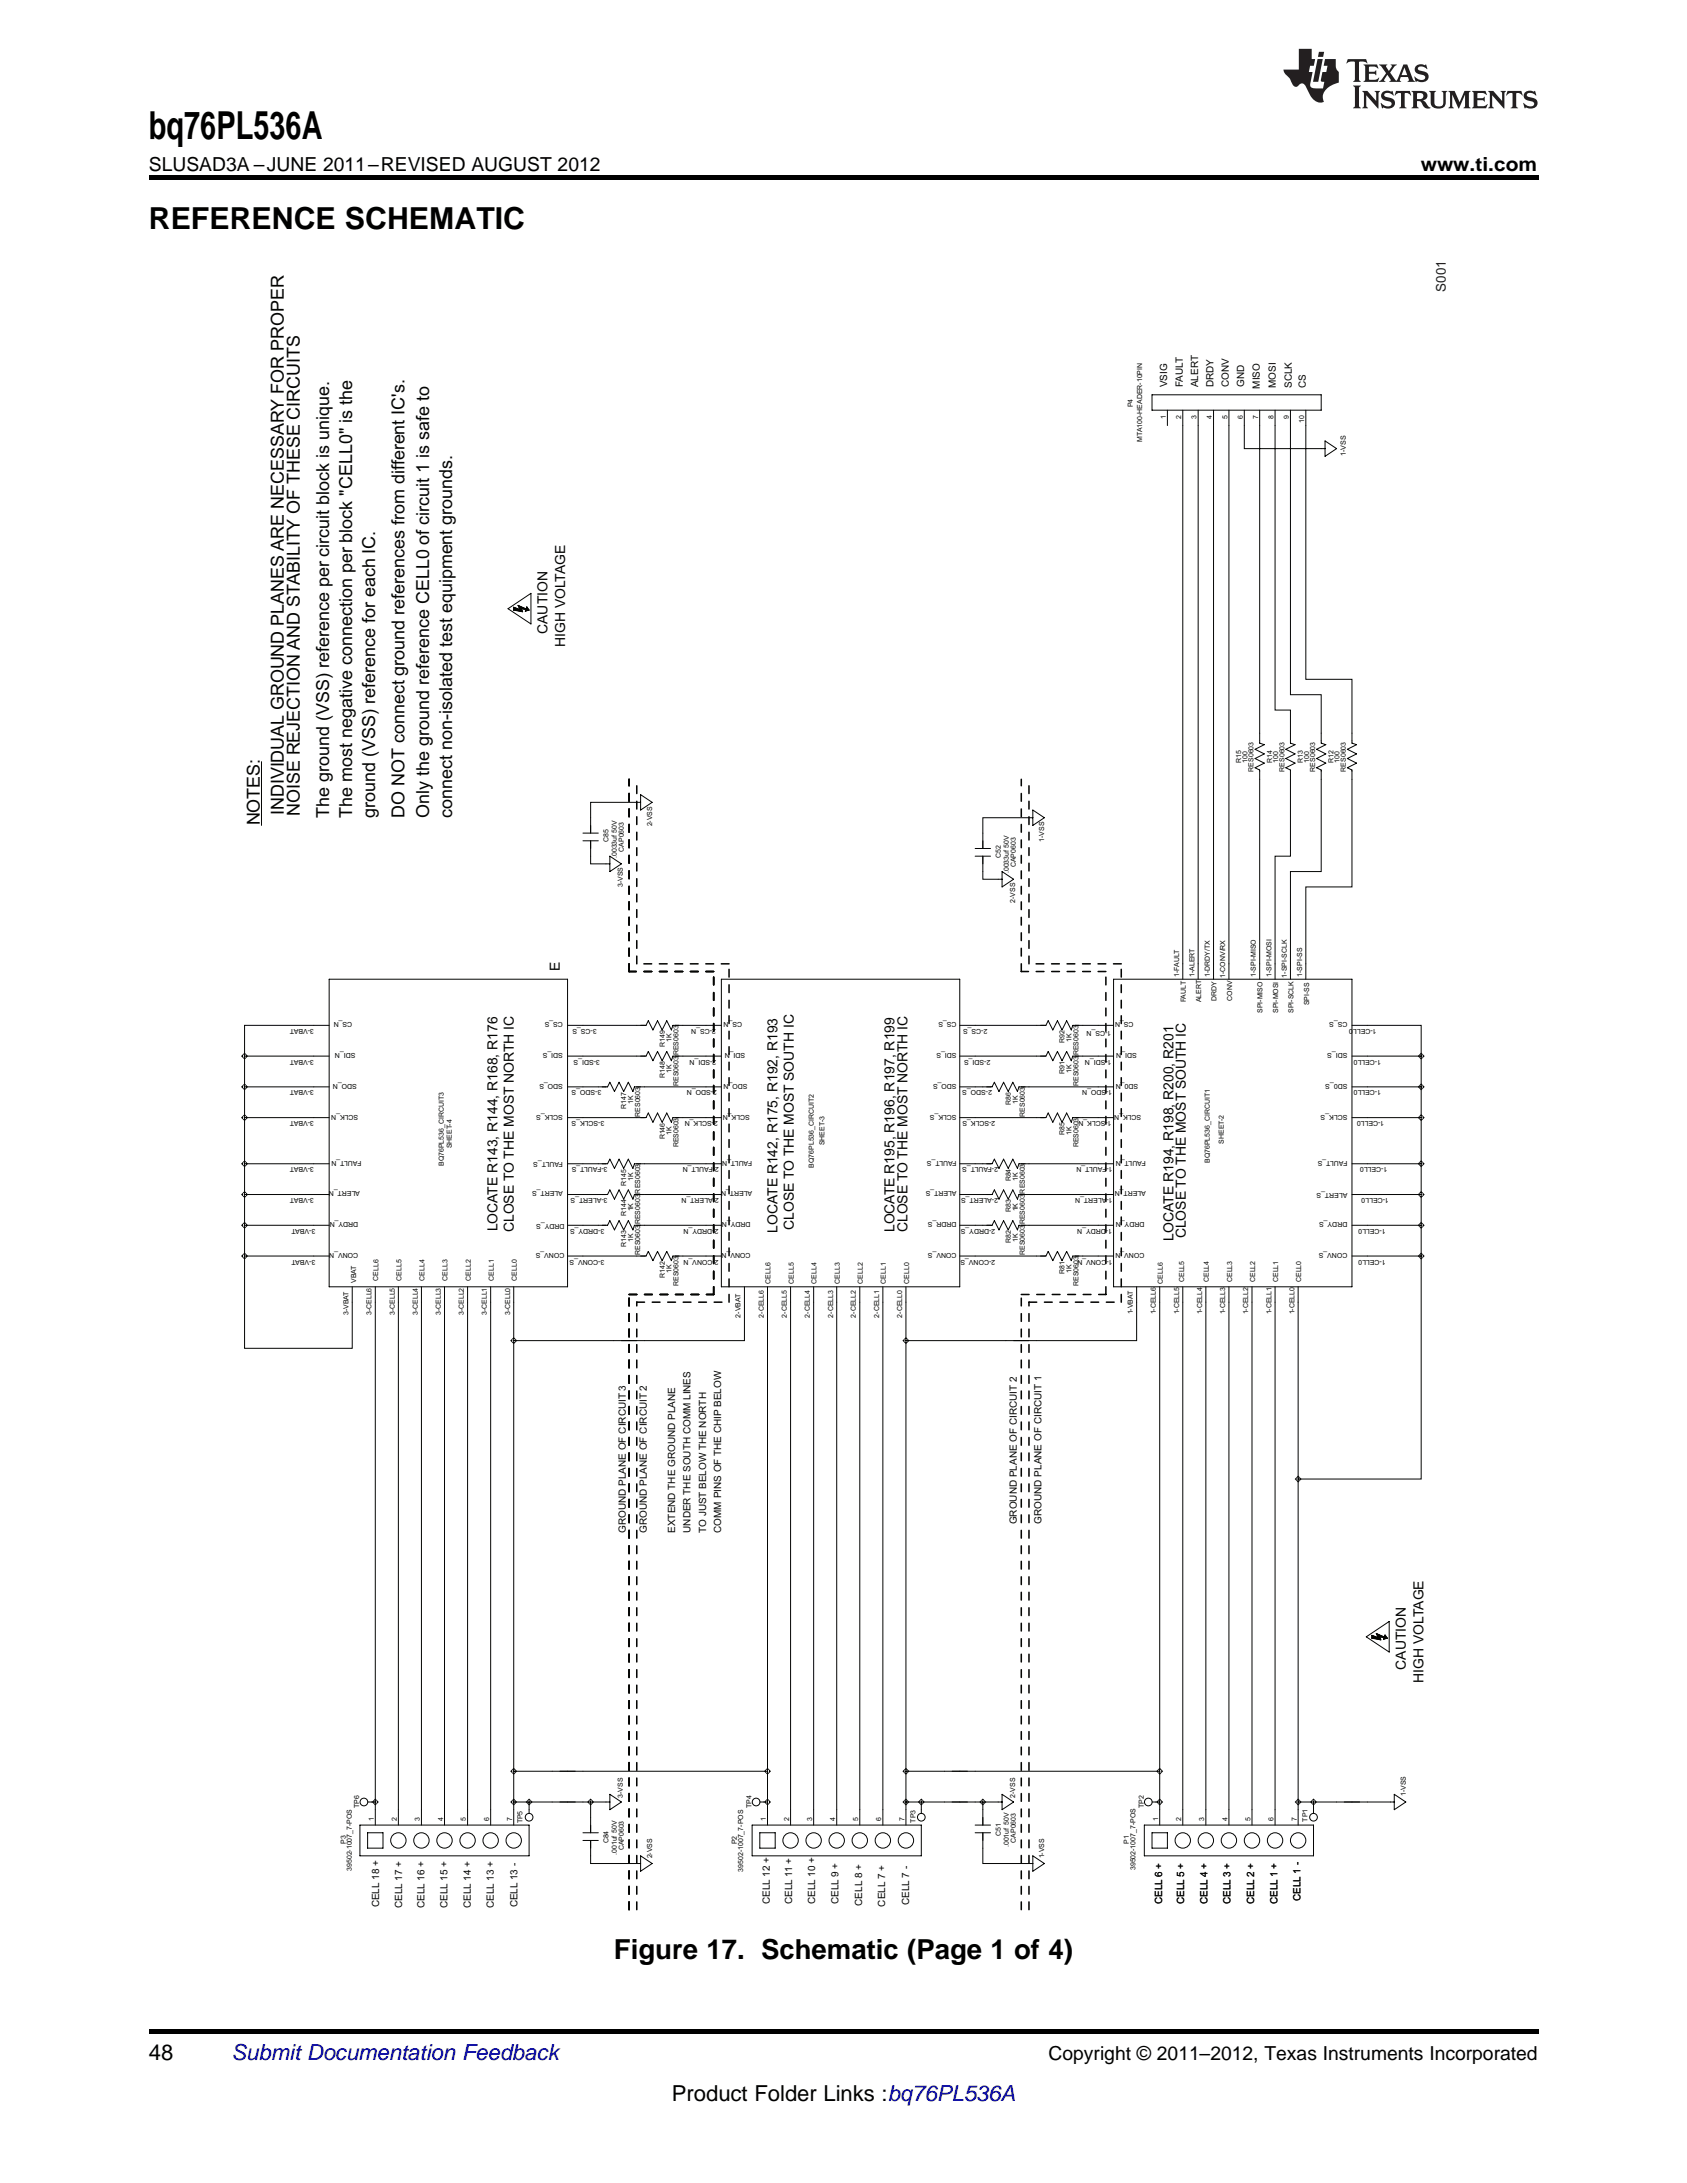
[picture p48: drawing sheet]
<svg xmlns="http://www.w3.org/2000/svg" width="216mm" height="279mm" viewBox="0 0 216 279" stroke-linecap="round" stroke-linejoin="round" font-family="sans-serif">
<defs><g id="words">
<text font-size="4.9" x="19" y="17.8">bq76PL536A</text>
<text font-size="3.9" x="19" y="29.3">REFERENCE SCHEMATIC</text>
<text font-size="3.5" x="78.6" y="250.8">Figure 17. Schematic (Page 1 of 4)</text>
<g font-size="2.8">
<text x="19" y="263.6">48</text>
<text x="86" y="269">Product Folder Links :bq76PL536A</text>
</g>
<text font-size="2.8" fill="#0000c8" x="29.6" y="263.6">Submit Documentation Feedback</text>
<g font-size="2.5">
<text x="19" y="21.9">SLUSAD3A –JUNE 2011–REVISED AUGUST 2012</text>
<text x="181.8" y="21.9">www.ti.com</text>
<text x="134.2" y="263.6">Copyright © 2011–2012, Texas Instruments Incorporated</text>
</g>
<g font-size="2.3" fill="#040503">
<text x="33.3" y="105.7" transform="rotate(-90 33.3 105.7)">NOTES:</text>
<text x="36.3" y="104.4" transform="rotate(-90 36.3 104.4)">INDIVIDUAL GROUND PLANES ARE NECESSARY FOR PROPER</text>
<text x="38.4" y="104.5" transform="rotate(-90 38.4 104.5)">NOISE REJECTION AND STABILITY OF THESE CIRCUITS</text>
<text x="42.1" y="104.7" transform="rotate(-90 42.1 104.7)">The ground (VSS) reference per circuit block is unique.</text>
<text x="45.1" y="104.7" transform="rotate(-90 45.1 104.7)">The most negative connection per block &quot;CELL0&quot; is the</text>
<text x="48" y="104.7" transform="rotate(-90 48 104.7)">ground (VSS) reference for each IC.</text>
<text x="51.8" y="104.7" transform="rotate(-90 51.8 104.7)">DO NOT connect ground references from different IC's.</text>
<text x="54.9" y="104.7" transform="rotate(-90 54.9 104.7)">Only the ground reference CELL0 of circuit 1 is safe to</text>
<text x="57.9" y="104.7" transform="rotate(-90 57.9 104.7)">connect non-isolated test equipment grounds.</text>
</g>
<g font-size="1.8" fill="#040503">
<text x="70.1" y="81.1" transform="rotate(-90 70.1 81.1)">CAUTION</text>
<text x="72.3" y="82.8" transform="rotate(-90 72.3 82.8)">HIGH VOLTAGE</text>
<text x="71.6" y="124.3" transform="rotate(-90 71.6 124.3)">E</text>
<text x="63.7" y="157.6" transform="rotate(-90 63.7 157.6)">LOCATE R143, R144, R168, R176</text>
<text x="65.7" y="157.7" transform="rotate(-90 65.7 157.7)">CLOSE TO THE MOST NORTH IC</text>
<text x="99.5" y="157.8" transform="rotate(-90 99.5 157.8)">LOCATE R142, R175, R192, R193</text>
<text x="101.6" y="157.4" transform="rotate(-90 101.6 157.4)">CLOSE TO THE MOST SOUTH IC</text>
<text x="114.5" y="157.7" transform="rotate(-90 114.5 157.7)">LOCATE R195, R196, R197, R199</text>
<text x="116.1" y="157.7" transform="rotate(-90 116.1 157.7)">CLOSE TO THE MOST NORTH IC</text>
<text x="150.2" y="158.8" transform="rotate(-90 150.2 158.8)">LOCATE R194, R198, R200, R201</text>
<text x="151.8" y="158.5" transform="rotate(-90 151.8 158.5)">CLOSE TO THE MOST SOUTH IC</text>
<text x="179.9" y="213.7" transform="rotate(-90 179.9 213.7)">CAUTION</text>
<text x="182.2" y="215.4" transform="rotate(-90 182.2 215.4)">HIGH VOLTAGE</text>
</g>
<text font-size="1.7" fill="#231f20" x="185.1" y="37.4" transform="rotate(-90 185.1 37.4)">S001</text>
<g font-size="1.3" fill="#040503">
<text x="149.4" y="49.6" transform="rotate(-90 149.4 49.6)">VSIG</text>
<text x="151.4" y="49.6" transform="rotate(-90 151.4 49.6)">FAULT</text>
<text x="153.3" y="49.6" transform="rotate(-90 153.3 49.6)">ALERT</text>
<text x="155.3" y="49.6" transform="rotate(-90 155.3 49.6)">DRDY</text>
<text x="157.3" y="49.6" transform="rotate(-90 157.3 49.6)">CONV</text>
<text x="159.2" y="49.6" transform="rotate(-90 159.2 49.6)">GND</text>
<text x="161.2" y="49.7" transform="rotate(-90 161.2 49.7)">MISO</text>
<text x="163.3" y="49.7" transform="rotate(-90 163.3 49.7)">MOSI</text>
<text x="165.3" y="49.7" transform="rotate(-90 165.3 49.7)">SCLK</text>
<text x="167.1" y="49.7" transform="rotate(-90 167.1 49.7)">CS</text>
<text x="80.1" y="196.2" transform="rotate(-90 80.1 196.2)">GROUND PLANE OF CIRCUIT 3</text>
<text x="82.8" y="196.2" transform="rotate(-90 82.8 196.2)">GROUND PLANE OF CIRCUIT 2</text>
<text x="86.4" y="196.2" transform="rotate(-90 86.4 196.2)">EXTEND THE GROUND PLANE</text>
<text x="88.4" y="196.2" transform="rotate(-90 88.4 196.2)">UNDER THE SOUTH COMM LINES</text>
<text x="90.4" y="196.2" transform="rotate(-90 90.4 196.2)">TO JUST BELOW THE NORTH</text>
<text x="92.3" y="196.2" transform="rotate(-90 92.3 196.2)">COMM PINS OF THE CHIP BELOW</text>
<text x="130.1" y="195.1" transform="rotate(-90 130.1 195.1)">GROUND PLANE OF CIRCUIT 2</text>
<text x="133.3" y="195" transform="rotate(-90 133.3 195)">GROUND PLANE OF CIRCUIT 1</text>
<text x="48.5" y="244.1" transform="rotate(-90 48.5 244.1)">CELL 18 +</text>
<text x="51.5" y="244.2" transform="rotate(-90 51.5 244.2)">CELL 17 +</text>
<text x="54.3" y="244.2" transform="rotate(-90 54.3 244.2)">CELL 16 +</text>
<text x="57.3" y="244.2" transform="rotate(-90 57.3 244.2)">CELL 15 +</text>
<text x="60.2" y="244.2" transform="rotate(-90 60.2 244.2)">CELL 14 +</text>
<text x="63.2" y="244.2" transform="rotate(-90 63.2 244.2)">CELL 13 +</text>
<text x="66.2" y="244.1" transform="rotate(-90 66.2 244.1)">CELL 13 -</text>
<text x="98.5" y="243.7" transform="rotate(-90 98.5 243.7)">CELL 12 +</text>
<text x="101.4" y="243.7" transform="rotate(-90 101.4 243.7)">CELL 11 +</text>
<text x="104.3" y="243.7" transform="rotate(-90 104.3 243.7)">CELL 10 +</text>
<text x="107.3" y="243.7" transform="rotate(-90 107.3 243.7)">CELL 9 +</text>
<text x="110.3" y="243.9" transform="rotate(-90 110.3 243.9)">CELL 8 +</text>
<text x="113.3" y="244" transform="rotate(-90 113.3 244)">CELL 7 +</text>
<text x="116.3" y="243.8" transform="rotate(-90 116.3 243.8)">CELL 7 -</text>
<text x="148.7" y="243.7" transform="rotate(-90 148.7 243.7)">CELL 6 +</text>
<text x="151.6" y="243.7" transform="rotate(-90 151.6 243.7)">CELL 5 +</text>
<text x="154.5" y="243.7" transform="rotate(-90 154.5 243.7)">CELL 4 +</text>
<text x="157.5" y="243.7" transform="rotate(-90 157.5 243.7)">CELL 3 +</text>
<text x="160.5" y="243.7" transform="rotate(-90 160.5 243.7)">CELL 2 +</text>
<text x="163.5" y="243.7" transform="rotate(-90 163.5 243.7)">CELL 1 +</text>
<text x="166.4" y="243.3" transform="rotate(-90 166.4 243.3)">CELL 1 -</text>
</g>
<g font-size=".9" fill="#040503">
<text x="145" y="52.1" transform="rotate(-90 145 52.1)">P4</text>
<text x="149.2" y="53.6" transform="rotate(-90 149.2 53.6)">1</text>
<text x="151.2" y="53.6" transform="rotate(-90 151.2 53.6)">2</text>
<text x="153.1" y="53.6" transform="rotate(-90 153.1 53.6)">3</text>
<text x="155.1" y="53.6" transform="rotate(-90 155.1 53.6)">4</text>
<text x="157.1" y="53.6" transform="rotate(-90 157.1 53.6)">5</text>
<text x="159.1" y="53.6" transform="rotate(-90 159.1 53.6)">6</text>
<text x="161" y="53.6" transform="rotate(-90 161 53.6)">7</text>
<text x="163" y="53.6" transform="rotate(-90 163 53.6)">8</text>
<text x="165" y="53.6" transform="rotate(-90 165 53.6)">9</text>
<text x="146.2" y="56.5" transform="rotate(-90 146.2 56.5)">MTA100-HEADER-10PIN</text>
<text x="166.9" y="54.1" transform="rotate(-90 166.9 54.1)">10</text>
<text x="172.3" y="58.4" transform="rotate(-90 172.3 58.4)">1-VSS</text>
<text x="158.8" y="97.7" transform="rotate(-90 158.8 97.7)">R15</text>
<text x="159.6" y="97.7" transform="rotate(-90 159.6 97.7)">100</text>
<text x="160.4" y="98.8" transform="rotate(-90 160.4 98.8)">RES0603</text>
<text x="162.8" y="97.7" transform="rotate(-90 162.8 97.7)">R14</text>
<text x="163.6" y="97.7" transform="rotate(-90 163.6 97.7)">100</text>
<text x="164.4" y="98.8" transform="rotate(-90 164.4 98.8)">RES0603</text>
<text x="166.7" y="97.7" transform="rotate(-90 166.7 97.7)">R13</text>
<text x="167.5" y="97.7" transform="rotate(-90 167.5 97.7)">100</text>
<text x="168.3" y="98.8" transform="rotate(-90 168.3 98.8)">RES0603</text>
<text x="170.7" y="97.7" transform="rotate(-90 170.7 97.7)">R12</text>
<text x="171.4" y="97.7" transform="rotate(-90 171.4 97.7)">100</text>
<text x="172.3" y="98.8" transform="rotate(-90 172.3 98.8)">RES0603</text>
<text x="77.9" y="107.8" transform="rotate(-90 77.9 107.8)">C85</text>
<text x="83.4" y="105.8" transform="rotate(-90 83.4 105.8)">2-VSS</text>
<text x="133.6" y="107.8" transform="rotate(-90 133.6 107.8)">1-VSS</text>
<text x="78.9" y="109.8" transform="rotate(-90 78.9 109.8)">.0033uf 50V</text>
<text x="79.7" y="113.6" transform="rotate(-90 79.7 113.6)">3-VSS</text>
<text x="79.8" y="109" transform="rotate(-90 79.8 109)">CAP0603</text>
<text x="128.1" y="109.8" transform="rotate(-90 128.1 109.8)">C52</text>
<text x="129.1" y="111.8" transform="rotate(-90 129.1 111.8)">.0033uf 50V</text>
<text x="130" y="111" transform="rotate(-90 130 111)">CAP0603</text>
<text x="129.9" y="115.5" transform="rotate(-90 129.9 115.5)">2-VSS</text>
<text x="150.9" y="125.1" transform="rotate(-90 150.9 125.1)">1-FAULT</text>
<text x="152.9" y="125.1" transform="rotate(-90 152.9 125.1)">1-ALERT</text>
<text x="154.8" y="125.1" transform="rotate(-90 154.8 125.1)">1-DRDY/TX</text>
<text x="156.8" y="125.1" transform="rotate(-90 156.8 125.1)">1-CONV/RX</text>
<text x="160.7" y="125" transform="rotate(-90 160.7 125)">1-SPI-MISO</text>
<text x="162.7" y="125" transform="rotate(-90 162.7 125)">1-SPI-MOSI</text>
<text x="164.7" y="125.1" transform="rotate(-90 164.7 125.1)">1-SPI-SCLK</text>
<text x="166.6" y="125" transform="rotate(-90 166.6 125)">1-SPI-SS</text>
<text x="40.2" y="131.7" transform="rotate(-180 40.2 131.7)">3-VBAT</text>
<text x="45.1" y="130.8" transform="rotate(-180 45.1 130.8)">CS_N</text>
<text x="72" y="130.8" transform="rotate(-180 72 130.8)">CS_S</text>
<text x="76.4" y="131.7" transform="rotate(-180 76.4 131.7)">3-CS_S</text>
<text x="91.6" y="131.7" transform="rotate(-180 91.6 131.7)">2-CS_N</text>
<text x="95" y="130.8" transform="rotate(-180 95 130.8)">CS_N</text>
<text x="122.4" y="130.8" transform="rotate(-180 122.4 130.8)">CS_S</text>
<text x="126.4" y="131.7" transform="rotate(-180 126.4 131.7)">2-CS_S</text>
<text x="142.2" y="131.9" transform="rotate(-180 142.2 131.9)">1-CS_N</text>
<text x="145.1" y="130.8" transform="rotate(-180 145.1 130.8)">CS_N</text>
<text x="151.8" y="128.3" transform="rotate(-90 151.8 128.3)">FAULT</text>
<text x="153.7" y="128.3" transform="rotate(-90 153.7 128.3)">ALERT</text>
<text x="155.7" y="128.1" transform="rotate(-90 155.7 128.1)">DRDY</text>
<text x="157.7" y="128.1" transform="rotate(-90 157.7 128.1)">CONV</text>
<text x="161.6" y="129.7" transform="rotate(-90 161.6 129.7)">SPI-MISO</text>
<text x="163.6" y="129.7" transform="rotate(-90 163.6 129.7)">SPI-MOSI</text>
<text x="165.5" y="129.7" transform="rotate(-90 165.5 129.7)">SPI-SCLK</text>
<text x="167.5" y="128.7" transform="rotate(-90 167.5 128.7)">SPI-SS</text>
<text x="172.4" y="130.8" transform="rotate(-180 172.4 130.8)">CS_S</text>
<text x="176.2" y="131.7" transform="rotate(-180 176.2 131.7)">1-CELL0</text>
<text x="40.2" y="135.6" transform="rotate(-180 40.2 135.6)">3-VBAT</text>
<text x="45.5" y="134.8" transform="rotate(-180 45.5 134.8)">SDI_N</text>
<text x="72" y="134.8" transform="rotate(-180 72 134.8)">SDI_S</text>
<text x="76.8" y="135.6" transform="rotate(-180 76.8 135.6)">3-SDI_S</text>
<text x="85.1" y="138" transform="rotate(-90 85.1 138)">R148</text>
<text x="85.1" y="134" transform="rotate(-90 85.1 134)">R149</text>
<text x="85.9" y="137.3" transform="rotate(-90 85.9 137.3)">1K</text>
<text x="85.9" y="133.4" transform="rotate(-90 85.9 133.4)">1K</text>
<text x="91.7" y="135.6" transform="rotate(-180 91.7 135.6)">2-SDI_N</text>
<text x="95.4" y="134.8" transform="rotate(-180 95.4 134.8)">SDI_N</text>
<text x="122.4" y="134.8" transform="rotate(-180 122.4 134.8)">SDI_S</text>
<text x="126.8" y="135.6" transform="rotate(-180 126.8 135.6)">2-SDI_S</text>
<text x="136.2" y="137.4" transform="rotate(-90 136.2 137.4)">R91</text>
<text x="136.2" y="133.5" transform="rotate(-90 136.2 133.5)">R92</text>
<text x="137.1" y="137.3" transform="rotate(-90 137.1 137.3)">1K</text>
<text x="137.1" y="133.4" transform="rotate(-90 137.1 133.4)">1K</text>
<text x="142.3" y="135.6" transform="rotate(-180 142.3 135.6)">1-SDI_N</text>
<text x="145.5" y="134.8" transform="rotate(-180 145.5 134.8)">SDI_N</text>
<text x="172.4" y="134.8" transform="rotate(-180 172.4 134.8)">SDI_S</text>
<text x="176.8" y="135.6" transform="rotate(-180 176.8 135.6)">1-CELL0</text>
<text x="40.2" y="143.5" transform="rotate(-180 40.2 143.5)">3-VBAT</text>
<text x="40.2" y="139.6" transform="rotate(-180 40.2 139.6)">3-VBAT</text>
<text x="45.7" y="138.7" transform="rotate(-180 45.7 138.7)">SDO_N</text>
<text x="45.9" y="142.7" transform="rotate(-180 45.9 142.7)">SCLK_N</text>
<text x="72" y="142.7" transform="rotate(-180 72 142.7)">SCLK_S</text>
<text x="72" y="138.7" transform="rotate(-180 72 138.7)">SDO_S</text>
<text x="77" y="139.6" transform="rotate(-180 77 139.6)">3-SDO_S</text>
<text x="77.4" y="143.5" transform="rotate(-180 77.4 143.5)">3-SCLK_S</text>
<text x="80.1" y="141.9" transform="rotate(-90 80.1 141.9)">R147</text>
<text x="81" y="141.3" transform="rotate(-90 81 141.3)">1K</text>
<text x="81.9" y="142.9" transform="rotate(-90 81.9 142.9)">RES0603</text>
<text x="86.8" y="139" transform="rotate(-90 86.8 139)">RES0603RES0603</text>
<text x="91.8" y="139.6" transform="rotate(-180 91.8 139.6)">2-SDO_N</text>
<text x="91.9" y="143.5" transform="rotate(-180 91.9 143.5)">2-SCLK_N</text>
<text x="95.7" y="138.7" transform="rotate(-180 95.7 138.7)">SDO_N</text>
<text x="96" y="142.7" transform="rotate(-180 96 142.7)">SCLK_N</text>
<text x="122.4" y="142.7" transform="rotate(-180 122.4 142.7)">SCLK_S</text>
<text x="122.4" y="138.7" transform="rotate(-180 122.4 138.7)">SDO_S</text>
<text x="127" y="139.6" transform="rotate(-180 127 139.6)">2-SDO_S</text>
<text x="127.4" y="143.5" transform="rotate(-180 127.4 143.5)">2-SCLK_S</text>
<text x="129.3" y="141.4" transform="rotate(-90 129.3 141.4)">R86</text>
<text x="130.2" y="141.3" transform="rotate(-90 130.2 141.3)">1K</text>
<text x="131.1" y="142.9" transform="rotate(-90 131.1 142.9)">RES0603</text>
<text x="138" y="139" transform="rotate(-90 138 139)">RES0603RES0603</text>
<text x="142.3" y="143.5" transform="rotate(-180 142.3 143.5)">1-SCLK_N</text>
<text x="142.4" y="139.6" transform="rotate(-180 142.4 139.6)">1-SDO_N</text>
<text x="145.7" y="138.7" transform="rotate(-180 145.7 138.7)">SD0_N</text>
<text x="146.1" y="142.7" transform="rotate(-180 146.1 142.7)">SCLK_N</text>
<text x="172.4" y="138.7" transform="rotate(-180 172.4 138.7)">SD0_S</text>
<text x="172.4" y="142.7" transform="rotate(-180 172.4 142.7)">SCLK_S</text>
<text x="176.8" y="139.6" transform="rotate(-180 176.8 139.6)">1-CELL0</text>
<text x="177.2" y="143.5" transform="rotate(-180 177.2 143.5)">1-CELL0</text>
<text x="40.2" y="149.4" transform="rotate(-180 40.2 149.4)">3-VBAT</text>
<text x="46.3" y="148.6" transform="rotate(-180 46.3 148.6)">FAULT_N</text>
<text x="56.8" y="149.2" transform="rotate(-90 56.8 149.2)">BQ76PL536_CIRCUIT3</text>
<text x="57.8" y="147" transform="rotate(-90 57.8 147)">SHEET-4</text>
<text x="72" y="148.7" transform="rotate(-180 72 148.7)">FAULT_S</text>
<text x="77.8" y="149.4" transform="rotate(-180 77.8 149.4)">3-FAULT_S</text>
<text x="85.1" y="145.8" transform="rotate(-90 85.1 145.8)">R146</text>
<text x="85.9" y="145.2" transform="rotate(-90 85.9 145.2)">1K</text>
<text x="86.8" y="146.9" transform="rotate(-90 86.8 146.9)">RES0603</text>
<text x="92" y="149.4" transform="rotate(-180 92 149.4)">2-FAULT_N</text>
<text x="96.3" y="148.6" transform="rotate(-180 96.3 148.6)">FAULT_N</text>
<text x="104.1" y="149.5" transform="rotate(-90 104.1 149.5)">BQ76PL536_CIRCUIT2</text>
<text x="105.5" y="146.6" transform="rotate(-90 105.5 146.6)">SHEET-3</text>
<text x="122.4" y="148.6" transform="rotate(-180 122.4 148.6)">FAULT_S</text>
<text x="127.7" y="149.4" transform="rotate(-180 127.7 149.4)">2-FAULT_S</text>
<text x="136.2" y="145.3" transform="rotate(-90 136.2 145.3)">R85</text>
<text x="137.1" y="145.2" transform="rotate(-90 137.1 145.2)">1K</text>
<text x="138" y="146.9" transform="rotate(-90 138 146.9)">RES0603</text>
<text x="142.4" y="149.4" transform="rotate(-180 142.4 149.4)">1-FAULT_N</text>
<text x="146.6" y="148.6" transform="rotate(-180 146.6 148.6)">FAULT_N</text>
<text x="154.8" y="148.9" transform="rotate(-90 154.8 148.9)">BQ76PL536_CIRCUIT1</text>
<text x="156.6" y="146.4" transform="rotate(-90 156.6 146.4)">SHEET-2</text>
<text x="172.4" y="148.6" transform="rotate(-180 172.4 148.6)">FAULT_S</text>
<text x="177.6" y="149.4" transform="rotate(-180 177.6 149.4)">1-CELL0</text>
<text x="40.2" y="153.4" transform="rotate(-180 40.2 153.4)">3-VBAT</text>
<text x="46.1" y="152.5" transform="rotate(-180 46.1 152.5)">ALERT_N</text>
<text x="72" y="152.5" transform="rotate(-180 72 152.5)">ALERT_S</text>
<text x="77.8" y="153.4" transform="rotate(-180 77.8 153.4)">3-ALERT_S</text>
<text x="80.1" y="155.7" transform="rotate(-90 80.1 155.7)">R144</text>
<text x="80.1" y="151.7" transform="rotate(-90 80.1 151.7)">R145</text>
<text x="81" y="155" transform="rotate(-90 81 155)">1K</text>
<text x="81" y="151.1" transform="rotate(-90 81 151.1)">1K</text>
<text x="92" y="153.4" transform="rotate(-180 92 153.4)">2-ALERT_N</text>
<text x="96.3" y="152.5" transform="rotate(-180 96.3 152.5)">ALERT_N</text>
<text x="122.4" y="152.5" transform="rotate(-180 122.4 152.5)">ALERT_S</text>
<text x="127.7" y="153.4" transform="rotate(-180 127.7 153.4)">2-ALERT_S</text>
<text x="129.3" y="155.2" transform="rotate(-90 129.3 155.2)">R83</text>
<text x="129.3" y="151.2" transform="rotate(-90 129.3 151.2)">R84</text>
<text x="130.2" y="155" transform="rotate(-90 130.2 155)">1K</text>
<text x="130.2" y="151.1" transform="rotate(-90 130.2 151.1)">1K</text>
<text x="142.4" y="153.4" transform="rotate(-180 142.4 153.4)">1-ALERT_N</text>
<text x="146.6" y="152.5" transform="rotate(-180 146.6 152.5)">ALERT_N</text>
<text x="172.4" y="152.7" transform="rotate(-180 172.4 152.7)">ALERT_S</text>
<text x="177.7" y="153.4" transform="rotate(-180 177.7 153.4)">1-CELL0</text>
<text x="40.4" y="161.2" transform="rotate(-180 40.4 161.2)">3-VBAT</text>
<text x="40.4" y="157.3" transform="rotate(-180 40.4 157.3)">3-VBAT</text>
<text x="45.9" y="160.4" transform="rotate(-180 45.9 160.4)">CONV_N</text>
<text x="45.9" y="156.4" transform="rotate(-180 45.9 156.4)">DRDY_N</text>
<text x="72.2" y="160.4" transform="rotate(-180 72.2 160.4)">CONV_S</text>
<text x="72.2" y="156.6" transform="rotate(-180 72.2 156.6)">DRDY_S</text>
<text x="77.4" y="161.2" transform="rotate(-180 77.4 161.2)">3-CONV_S</text>
<text x="77.4" y="157.3" transform="rotate(-180 77.4 157.3)">3-DRDY_S</text>
<text x="80.1" y="159.6" transform="rotate(-90 80.1 159.6)">R143</text>
<text x="81" y="159" transform="rotate(-90 81 159)">1K</text>
<text x="81.9" y="160.6" transform="rotate(-90 81.9 160.6)">RES0603RES0603RES0603</text>
<text x="91.9" y="157.3" transform="rotate(-180 91.9 157.3)">2-DRDY_N</text>
<text x="92" y="161.2" transform="rotate(-180 92 161.2)">2-CONV_N</text>
<text x="96" y="160.4" transform="rotate(-180 96 160.4)">CONV_N</text>
<text x="96" y="156.4" transform="rotate(-180 96 156.4)">DRDY_N</text>
<text x="122.4" y="160.4" transform="rotate(-180 122.4 160.4)">CONV_S</text>
<text x="122.4" y="156.4" transform="rotate(-180 122.4 156.4)">DRDR_S</text>
<text x="127.4" y="161.2" transform="rotate(-180 127.4 161.2)">2-CONV_S</text>
<text x="127.4" y="157.3" transform="rotate(-180 127.4 157.3)">2-DRDY_S</text>
<text x="129.3" y="159.1" transform="rotate(-90 129.3 159.1)">R82</text>
<text x="130.2" y="159" transform="rotate(-90 130.2 159)">1K</text>
<text x="131.1" y="160.6" transform="rotate(-90 131.1 160.6)">RES0603RES0603RES0603</text>
<text x="142.3" y="157.3" transform="rotate(-180 142.3 157.3)">1-DRDY_N</text>
<text x="142.4" y="161.2" transform="rotate(-180 142.4 161.2)">1-CONV_N</text>
<text x="146.5" y="160.4" transform="rotate(-180 146.5 160.4)">CONV_N</text>
<text x="146.5" y="156.4" transform="rotate(-180 146.5 156.4)">DRDY_N</text>
<text x="172.4" y="156.4" transform="rotate(-180 172.4 156.4)">DRDY_S</text>
<text x="172.4" y="160.4" transform="rotate(-180 172.4 160.4)">CONV_S</text>
<text x="177.3" y="161.2" transform="rotate(-180 177.3 161.2)">1-CELL0</text>
<text x="177.3" y="157.3" transform="rotate(-180 177.3 157.3)">1-CELL0</text>
<text x="45.6" y="164.2" transform="rotate(-90 45.6 164.2)">VBAT</text>
<text x="48.4" y="163.9" transform="rotate(-90 48.4 163.9)">CELL6</text>
<text x="51.4" y="163.9" transform="rotate(-90 51.4 163.9)">CELL5</text>
<text x="54.3" y="163.9" transform="rotate(-90 54.3 163.9)">CELL4</text>
<text x="57.3" y="163.9" transform="rotate(-90 57.3 163.9)">CELL3</text>
<text x="60.2" y="163.9" transform="rotate(-90 60.2 163.9)">CELL2</text>
<text x="63.2" y="163.9" transform="rotate(-90 63.2 163.9)">CELL1</text>
<text x="66.1" y="163.9" transform="rotate(-90 66.1 163.9)">CELL0</text>
<text x="85.1" y="163.5" transform="rotate(-90 85.1 163.5)">R142</text>
<text x="85.9" y="162.9" transform="rotate(-90 85.9 162.9)">1K</text>
<text x="86.8" y="164.6" transform="rotate(-90 86.8 164.6)">RES0603</text>
<text x="98.6" y="164.3" transform="rotate(-90 98.6 164.3)">CELL6</text>
<text x="101.6" y="164.3" transform="rotate(-90 101.6 164.3)">CELL5</text>
<text x="104.5" y="164.3" transform="rotate(-90 104.5 164.3)">CELL4</text>
<text x="107.5" y="164.3" transform="rotate(-90 107.5 164.3)">CELL3</text>
<text x="110.4" y="164.3" transform="rotate(-90 110.4 164.3)">CELL2</text>
<text x="113.4" y="164.3" transform="rotate(-90 113.4 164.3)">CELL1</text>
<text x="116.3" y="164.3" transform="rotate(-90 116.3 164.3)">CELL0</text>
<text x="136.2" y="163" transform="rotate(-90 136.2 163)">R81</text>
<text x="137.1" y="162.9" transform="rotate(-90 137.1 162.9)">1K</text>
<text x="138" y="164.6" transform="rotate(-90 138 164.6)">RES0603</text>
<text x="148.8" y="164.3" transform="rotate(-90 148.8 164.3)">CELL6</text>
<text x="151.6" y="164.1" transform="rotate(-90 151.6 164.1)">CELL5</text>
<text x="154.7" y="164.1" transform="rotate(-90 154.7 164.1)">CELL4</text>
<text x="157.7" y="164.1" transform="rotate(-90 157.7 164.1)">CELL3</text>
<text x="160.6" y="164.1" transform="rotate(-90 160.6 164.1)">CELL2</text>
<text x="163.6" y="164.1" transform="rotate(-90 163.6 164.1)">CELL1</text>
<text x="166.5" y="164.1" transform="rotate(-90 166.5 164.1)">CELL0</text>
<text x="44.6" y="168.3" transform="rotate(-90 44.6 168.3)">3-VBAT</text>
<text x="47.6" y="168.3" transform="rotate(-90 47.6 168.3)">3-CELL6</text>
<text x="50.5" y="168.3" transform="rotate(-90 50.5 168.3)">3-CELL5</text>
<text x="53.5" y="168.3" transform="rotate(-90 53.5 168.3)">3-CELL4</text>
<text x="56.4" y="168.3" transform="rotate(-90 56.4 168.3)">3-CELL3</text>
<text x="59.4" y="168.3" transform="rotate(-90 59.4 168.3)">3-CELL2</text>
<text x="62.3" y="168.3" transform="rotate(-90 62.3 168.3)">3-CELL1</text>
<text x="65.3" y="168.3" transform="rotate(-90 65.3 168.3)">3-CELL0</text>
<text x="94.8" y="168.6" transform="rotate(-90 94.8 168.6)">2-VBAT</text>
<text x="97.7" y="168.6" transform="rotate(-90 97.7 168.6)">2-CELL6</text>
<text x="100.7" y="168.6" transform="rotate(-90 100.7 168.6)">2-CELL5</text>
<text x="103.6" y="168.6" transform="rotate(-90 103.6 168.6)">2-CELL4</text>
<text x="106.6" y="168.6" transform="rotate(-90 106.6 168.6)">2-CELL3</text>
<text x="109.5" y="168.6" transform="rotate(-90 109.5 168.6)">2-CELL2</text>
<text x="112.5" y="168.6" transform="rotate(-90 112.5 168.6)">2-CELL1</text>
<text x="115.5" y="168.6" transform="rotate(-90 115.5 168.6)">2-CELL0</text>
<text x="145" y="168.2" transform="rotate(-90 145 168.2)">1-VBAT</text>
<text x="147.9" y="168.2" transform="rotate(-90 147.9 168.2)">1-CELL6</text>
<text x="150.9" y="168.2" transform="rotate(-90 150.9 168.2)">1-CELL5</text>
<text x="153.8" y="168.2" transform="rotate(-90 153.8 168.2)">1-CELL4</text>
<text x="156.8" y="168.2" transform="rotate(-90 156.8 168.2)">1-CELL3</text>
<text x="159.7" y="168.2" transform="rotate(-90 159.7 168.2)">1-CELL2</text>
<text x="162.7" y="168.2" transform="rotate(-90 162.7 168.2)">1-CELL1</text>
<text x="165.7" y="168.2" transform="rotate(-90 165.7 168.2)">1-CELL0</text>
<text x="46" y="231.4" transform="rotate(-90 46 231.4)">TP6</text>
<text x="47.8" y="233" transform="rotate(-90 47.8 233)">1</text>
<text x="50.8" y="233" transform="rotate(-90 50.8 233)">2</text>
<text x="53.7" y="233" transform="rotate(-90 53.7 233)">3</text>
<text x="56.7" y="233" transform="rotate(-90 56.7 233)">4</text>
<text x="59.6" y="233" transform="rotate(-90 59.6 233)">5</text>
<text x="62.6" y="233" transform="rotate(-90 62.6 233)">6</text>
<text x="65.6" y="233" transform="rotate(-90 65.6 233)">7</text>
<text x="66.9" y="233.4" transform="rotate(-90 66.9 233.4)">TP5</text>
<text x="79.7" y="230.1" transform="rotate(-90 79.7 230.1)">3-VSS</text>
<text x="96.2" y="231.4" transform="rotate(-90 96.2 231.4)">TP4</text>
<text x="98" y="233" transform="rotate(-90 98 233)">1</text>
<text x="101" y="233" transform="rotate(-90 101 233)">2</text>
<text x="103.9" y="233" transform="rotate(-90 103.9 233)">3</text>
<text x="106.9" y="233" transform="rotate(-90 106.9 233)">4</text>
<text x="109.8" y="233" transform="rotate(-90 109.8 233)">5</text>
<text x="112.8" y="233" transform="rotate(-90 112.8 233)">6</text>
<text x="115.8" y="233" transform="rotate(-90 115.8 233)">7</text>
<text x="117.1" y="233.3" transform="rotate(-90 117.1 233.3)">TP3</text>
<text x="129.9" y="230.1" transform="rotate(-90 129.9 230.1)">2-VSS</text>
<text x="146.4" y="231.4" transform="rotate(-90 146.4 231.4)">TP2</text>
<text x="148.2" y="233" transform="rotate(-90 148.2 233)">1</text>
<text x="151.2" y="233" transform="rotate(-90 151.2 233)">2</text>
<text x="154.1" y="233" transform="rotate(-90 154.1 233)">3</text>
<text x="157.1" y="233" transform="rotate(-90 157.1 233)">4</text>
<text x="160" y="233" transform="rotate(-90 160 233)">5</text>
<text x="163" y="233" transform="rotate(-90 163 233)">6</text>
<text x="165.9" y="233" transform="rotate(-90 165.9 233)">7</text>
<text x="167.3" y="233.2" transform="rotate(-90 167.3 233.2)">TP1</text>
<text x="179.9" y="229.9" transform="rotate(-90 179.9 229.9)">1-VSS</text>
<text x="44.3" y="236" transform="rotate(-90 44.3 236)">P3</text>
<text x="45" y="239.5" transform="rotate(-90 45 239.5)">39502-1007_7-POS</text>
<text x="77.9" y="235.9" transform="rotate(-90 77.9 235.9)">C84</text>
<text x="78.9" y="237.4" transform="rotate(-90 78.9 237.4)">.001uf 50V</text>
<text x="79.8" y="236.8" transform="rotate(-90 79.8 236.8)">CAP0603</text>
<text x="83.4" y="237.9" transform="rotate(-90 83.4 237.9)">2-VSS</text>
<text x="94.3" y="236.1" transform="rotate(-90 94.3 236.1)">P2</text>
<text x="95.1" y="239.6" transform="rotate(-90 95.1 239.6)">39502-1007_7-POS</text>
<text x="128.1" y="235" transform="rotate(-90 128.1 235)">C51</text>
<text x="129.1" y="236.4" transform="rotate(-90 129.1 236.4)">.001uf 50V</text>
<text x="130" y="235.8" transform="rotate(-90 130 235.8)">CAP0603</text>
<text x="133.6" y="237.9" transform="rotate(-90 133.6 237.9)">1-VSS</text>
<text x="144.5" y="236" transform="rotate(-90 144.5 236)">P1</text>
<text x="145.3" y="239.4" transform="rotate(-90 145.3 239.4)">39502-1007_7-POS</text>
</g>
</g></defs>
<g fill="none" stroke="#040503" stroke-width=".2" stroke-dasharray="1 1">
<path d="M80.5 124.3v-24.6M81.5 123.4v-23.7M91.3 124.3h-10.8M93.3 123.4h-11.8M130.7 124.3v-24.6M131.7 123.4v-23.7M141.5 124.3h-10.8M143.5 123.4h-11.8M80.5 165.7h10.8M81.5 166.7h11.8M91.3 165.7v-41.4M93.3 166.7v-43.3"/>
<path d="M130.7 165.7h10.8M131.7 166.7h11.8M141.5 165.7v-41.4M143.5 166.7v-43.3M80.5 244.4v-78.7M81.5 244.4v-77.7M130.7 244.4v-78.7M131.7 244.4v-77.7"/>
</g>
<g fill="none" stroke="#040503" stroke-width=".13">
<path d="M147.4 50.5h21.7v2h-21.7zM149.4 52.5v2M151.4 52.5v72.8M153.3 52.5v72.8M155.3 52.5v72.8M157.3 52.5v72.8M159.2 52.5v4.9h10.4M161.2 52.5v42.6l.6 .2-1.2 .6 1.2 .6-1.2 .6 1.2 .6-1.2 .6 .6 .3v26.7M163.2 52.5v38.4h1.9v4.2l.6 .2-1.1 .6 1.1 .6-1.1 .6 1.1 .6-1.1 .6 .5 .3v11h-1.9v15.7M165.1 52.5v36.4h4v6.2l.6 .2-1.2 .6 1.2 .6-1.2 .6 1.2 .6-1.2 .6 .6 .3v13h-4v13.7M167.1 52.5v34.4h5.9v8.2l.6 .2-1.2 .6 1.2 .6-1.2 .6 1.2 .6-1.2 .6 .6 .3v14.9h-5.9v11.8M169.6 56.4l1.5 1-1.5 1z"/>
<path d="M65 77.9l3-2v4zM65.7 77.7v.4M65.8 77.8v.3M65.9 77.8v.3M66 77.8v.3M66.1 77.9v.2M66.2 77.9v.2M66.3 77.9v.2M66.3 77.9v.3M66.3 77.5h.1M66.4 77.5v.1M66.4 78v.2"/>
<path d="M66.4 77.5v.2M66.5 77.6v.2M66.5 78v.2M66.5 77.6v.3M66.6 77.6v.6M66.7 77.7v.5M66.7 77.9l1 .2M66.7 77.9l.2 .4-1.2-.2v-.4l.9 .3-.3-.5 1.4 .6M66.7 77.7v.2M66.7 78v.3M66.8 77.7v.2M66.8 78.1v.2"/>
<path d="M66.9 77.8v.1M67 77.8v.1M67.1 77.8v.1M67.1 77.9v.1M67.2 77.9v.1M67.3 77.9v.1M67.3 78.1v.1M67.3 78v.2M67.3 77.9v.3M67.4 77.8v.4M67.4 77.7l-.2 .5 .5-.1M67.4 77.7l.3 .4"/>
<path d="M67.4 77.7v.4M67.5 77.7v.4M67.5 77.8v.3M67.5 77.9v.2M67.6 77.9v.2M67.6 78v.1M67.7 78v.1M67.7 78.1h.1M33.5 97.5v8.1M74.6 107.6h2M74.6 106.6h2M75.6 107.6v3h2.4"/>
<path d="M78 109.6l1.5 1-1.5 1zM82 102.7h-6.4v3.9M82 101.7l1.5 1-1.5 1zM124.8 109.6h2M124.8 108.6h2M125.8 109.6v2.9h2.4M128.2 111.6l1.5 .9-1.5 1zM132.2 104.7h-6.4v3.9M132.2 103.7l1.5 1-1.5 .9zM31.3 139.1h10.8M31.3 135.2h10.8M31.3 135.2v25.6"/>
<path d="M42.1 131.2h-10.8v4M42.1 125.3h30.5v39.4h-30.5zM72.6 139.1h5.2l.2-.6 .6 1.2 .6-1.2 .6 1.2 .6-1.2 .6 1.2 .2-.6h11.1M72.6 135.2h10.1l.3-.6 .6 1.2 .6-1.2 .5 1.2 .6-1.2 .6 1.2 .2-.6h6.2M72.6 131.2h10.1l.3-.6 .6 1.2 .6-1.2 .5 1.2 .6-1.2 .6 1.2 .2-.6h6.2M92.3 125.3h30.5v39.4h-30.5zM122.8 139.1h4.2l.3-.6 .5 1.2 .6-1.2 .6 1.2 .6-1.2 .6 1.2 .2-.6h12.1M122.8 135.2h11.1l.2-.6 .6 1.2 .6-1.2 .6 1.2 .6-1.2 .6 1.2 .2-.6h5.2M122.8 131.2h11.1l.2-.6 .6 1.2 .6-1.2 .6 1.2 .6-1.2 .6 1.2 .2-.6h5.2M142.5 125.3h30.5v39.4h-30.5zM173 131.2h8.9v4M173 139.1h8.9"/>
<path d="M173 135.2h8.9M181.9 135.2v25.6M31.3 156.8h10.8M31.3 152.9h10.8M31.3 148.9h10.8M31.3 143h10.8M72.6 156.8h5.2l.2-.6 .6 1.2 .6-1.2 .6 1.2 .6-1.2 .6 1.2 .2-.6h11.1M72.6 152.9h5.2l.2-.6 .6 1.2 .6-1.2 .6 1.2 .6-1.2 .6 1.2 .2-.6h11.1M72.6 148.9h5.2l.2-.5 .6 1.1 .6-1.1 .6 1.1 .6-1.1 .6 1.1 .2-.6h11.1M72.6 143h10.1l.3-.5 .6 1.1 .6-1.1 .5 1.1 .6-1.1 .6 1.1 .2-.6h6.2M122.8 156.8h4.2l.3-.6 .5 1.2 .6-1.2 .6 1.2 .6-1.2 .6 1.2 .2-.6h12.1M122.8 152.9h4.2l.3-.6 .5 1.2 .6-1.2 .6 1.2 .6-1.2 .6 1.2 .2-.6h12.1"/>
<path d="M122.8 148.9h4.2l.3-.5 .5 1.1 .6-1.1 .6 1.1 .6-1.1 .6 1.1 .2-.6h12.1M122.8 143h11.1l.2-.5 .6 1.1 .6-1.1 .6 1.1 .6-1.1 .6 1.1 .2-.6h5.2M173 156.8h8.9M173 152.9h8.9M173 148.9h8.9M173 143h8.9M31.3 160.8v11.8h13.8v-7.9M31.3 160.8h10.8M48 164.7v68.9M51 164.7v68.9M53.9 164.7v68.9M56.9 164.7v68.9"/>
<path d="M59.8 164.7v68.9M62.8 164.7v68.9M65.7 164.7v68.9M72.6 160.8h10.1l.3-.6 .6 1.2 .6-1.2 .5 1.2 .6-1.2 .6 1.2 .2-.6h6.2M95.3 164.7v6.9h-29.6M98.2 164.7v68.9M101.2 164.7v68.9M104.1 164.7v68.9M107.1 164.7v68.9M110 164.7v68.9M113 164.7v68.9M115.9 164.7v68.9"/>
<path d="M122.8 160.8h11.1l.2-.6 .6 1.2 .6-1.2 .6 1.2 .6-1.2 .6 1.2 .2-.6h5.2M145.5 164.7v6.9h-29.6M148.4 164.7v68.9M151.4 164.7v68.9M154.3 164.7v68.9M157.3 164.7v68.9M160.2 164.7v68.9M163.2 164.7v68.9M166.1 164.7v68.9M173 160.8h8.9M181.9 160.8v28.5h-15.8M174.9 209.5l2.9-2v3.9z"/>
<path d="M175.6 209.3v.4M175.7 209.3v.4M175.7 209.4v.3M175.8 209.4v.3M175.9 209.4v.3M176 209.5v.2M176.1 209.5v.2M176.1 209.5v.3M176.2 209.1h.1M176.2 209.5v.3M176.2 209.1v.1M176.2 209.6v.2"/>
<path d="M176.3 209.1v.2M176.3 209.6v.2M176.3 209.1v.3M176.3 209.2v.3M176.4 209.2v.3M176.4 209.6v.2M176.4 209.2v.6M176.5 209.2v.6M176.5 209.3v.5M176.6 209.5l.9 .2M176.6 209.5l.1 .4-1.1-.2v-.4l.8 .3-.3-.5 1.4 .6M176.6 209.3v.2"/>
<path d="M176.6 209.6v.3M176.6 209.7v.2M176.7 209.3v.2M176.7 209.7v.2M176.7 209.4v.1M176.8 209.4v.1M176.9 209.4v.1M176.9 209.4v.2M177 209.5v.1M177.1 209.5v.1M177.1 209.7v.1M177.1 209.6v.2"/>
<path d="M177.2 209.5v.3M177.2 209.4v.4M177.3 209.3l.3 .4-.5 .1zM177.3 209.3v.4M177.3 209.4v.3M177.4 209.4v.3M177.4 209.5v.2M177.5 209.6v.1M177.5 209.7h.1M46.1 233.6h21.6v3.9h-21.6zM47 234.6h2v1.9h-2zM47 230.6h1"/>
<path d="M65.7 230.6h12.3M65.7 226.7h32.5M67.7 230.6v1.5M74.6 234.6h2M74.6 235.6h2M75.6 235.6v2.9h6.4M75.6 230.6v4M78 229.7l1.5 .9-1.5 1zM82 237.5l1.5 1-1.5 1zM96.3 233.6h21.6v3.9h-21.6zM97.2 234.6h2v1.9h-2zM97.2 230.6h1"/>
<path d="M115.9 230.6h12.3M115.9 226.7h32.5M117.9 230.6v1.5M124.8 234.6h2M124.8 233.6h2M125.8 234.6v3.9h6.4M125.8 230.6v3M128.2 229.7l1.5 .9-1.5 1zM132.2 237.5l1.5 1-1.5 1zM146.4 233.6h21.7v3.9h-21.7zM147.4 234.6h2v1.9h-2zM147.4 230.6h1"/>
<path d="M166.1 230.6h12.3M168.1 230.6v1.5M178.4 229.7l1.5 .9-1.5 1z"/>
<circle cx="46.6" cy="230.6" r=".49"/>
<circle cx="51" cy="235.6" r=".98"/>
<circle cx="53.9" cy="235.6" r=".98"/>
<circle cx="56.9" cy="235.6" r=".98"/>
<circle cx="59.8" cy="235.6" r=".98"/>
<circle cx="62.8" cy="235.6" r=".98"/>
<circle cx="65.7" cy="235.6" r=".98"/>
<circle cx="67.7" cy="232.6" r=".49"/>
<circle cx="96.8" cy="230.6" r=".49"/>
<circle cx="101.2" cy="235.6" r=".98"/>
<circle cx="104.1" cy="235.6" r=".98"/>
<circle cx="107.1" cy="235.6" r=".98"/>
<circle cx="110" cy="235.6" r=".98"/>
<circle cx="113" cy="235.6" r=".98"/>
<circle cx="115.9" cy="235.6" r=".98"/>
<circle cx="117.9" cy="232.6" r=".49"/>
<circle cx="147" cy="230.6" r=".49"/>
<circle cx="151.4" cy="235.6" r=".98"/>
<circle cx="154.3" cy="235.6" r=".98"/>
<circle cx="157.3" cy="235.6" r=".98"/>
<circle cx="160.2" cy="235.6" r=".98"/>
<circle cx="163.2" cy="235.6" r=".98"/>
<circle cx="166.1" cy="235.6" r=".98"/>
<circle cx="168.1" cy="232.6" r=".49"/>
</g>
<path d="M115.9 226.7a.05 .05 0 0 0 .1 0 .05 .05 0 0 0-.1 0zM65.7 226.7a.05 .05 0 0 0 .1 0 .05 .05 0 0 0-.1 0zM48 230.6a.05 .05 0 0 0 .1 0 .05 .05 0 0 0-.1 0zM98.2 230.6a.05 .05 0 0 0 .1 0 .05 .05 0 0 0-.1 0zM98.2 226.7a.05 .05 0 0 0 .1 0 .05 .05 0 0 0-.1 0zM115.9 230.6a.05 .05 0 0 0 .1 0 .05 .05 0 0 0-.1 0zM65.7 230.6a.05 .05 0 0 0 .1 0 .05 .05 0 0 0-.1 0zM166.1 230.6a.05 .05 0 0 0 .1 0 .05 .05 0 0 0-.1 0zM166.1 189.3a.05 .05 0 0 0 .1 0 .05 .05 0 0 0-.1 0zM115.9 171.6a.05 .05 0 0 0 .1 0 .05 .05 0 0 0-.1 0zM65.7 171.6a.05 .05 0 0 0 .1 0 .05 .05 0 0 0-.1 0z" fill-rule="evenodd" fill="#040503"/>
<g fill="none" stroke="#040503" stroke-width=".59">
<path d="M31.3 139.1h.1M31.3 135.1h.1M181.9 135.1h.1M181.9 139.1h.1M31.3 152.9h.1M31.3 148.9h.1M31.3 143h.1M31.3 156.8h.1M181.9 143h.1M181.9 148.9h.1M181.9 152.9h.1M181.9 156.8h.1"/>
<path d="M31.3 160.7h.1M65.7 171.6h.1M115.9 171.6h.1M181.9 160.7h.1M166.1 189.3h.1M48 230.6h.1M65.7 226.7h.1M65.7 230.6h.1M67.7 230.6h.1M75.6 230.6h.1M98.2 230.6h.1M98.2 226.7h.1"/>
<path d="M115.9 226.7h.1M115.9 230.6h.1M117.9 230.6h.1M125.8 230.6h.1M148.4 230.6h.1M148.4 226.7h.1M166.1 230.6h.1M168.1 230.6h.1"/>
</g>
<g fill="#231f20">
<path d="M172.5 7.6l-.1 .5a1 1 0 0 1 1-.2v2.2l-.2 .4h.9l-.2-.4 .1-2.2a1.27 1.27 0 0 1 1 .2l-.2-.5zM174.5 8.3l.2 .3v1.5l-.2 .4h1.8l.2-.5v-.1a1.12 1.12 0 0 1-1.3 .3v-.8h.6l.3 .2v-.6l-.3 .2h-.6v-.5v-.1l.2-.1a.96 .96 0 0 1 1 .3l-.2-.5zM176.5 8.3l.9 1.1-.5 .7-.4 .4h.8l-.2-.2 .4-.7 .5 .7-.2 .2h1.5l-.2-.2 .2-.4h.9l.1 .4-.2 .2h1l-.3-.3-.7-1.9h-.5l-.7 1.7-.2 .3-.8-1 .5-.7 .4-.3h-.8l.1 .1v.2l-.4 .5-.3-.6 .1-.2zM179.7 8.6l.4 1h-.7zM181.3 8.4a.63 .63 0 0 0-.2 .7 .63 .63 0 0 0 .6 .4l.6 .2 .1 .2a.57 .57 0 0 1-1 .2l-.4-.3 .2 .7 .2-.1h.1a.92 .92 0 0 0 1.3-.6 .67 .67 0 0 0-.6-.7l-.6-.1-.1-.2v-.2a.82 .82 0 0 1 1.1 .3l-.1-.6-.2 .1-.1-.1a1.01 1.01 0 0 0-.9 .1zM173.2 10.9l.2 .4v2.2v.2l-.2 .2h1l-.2-.2-.1-.2v-2.2l.3-.4zM174.3 11.6l.3 .4v1.5l-.3 .4h.8l-.2-.4v-1.3l1.5 1.7v-1.9l.2-.4h-.7l.2 .4v.9l-1.1-1.3zM177 11.8a.62 .62 0 0 0-.2 .7 .62 .62 0 0 0 .6 .4l.6 .1 .1 .3a.57 .57 0 0 1-1 .2l-.4-.3 .2 .7 .2-.1h.1a.92 .92 0 0 0 1.3-.6 .67 .67 0 0 0-.6-.7l-.6-.1-.1-.2v-.2a.82 .82 0 0 1 1.1 .2l-.1-.6-.2 .1h-.1a1.02 1.02 0 0 0-.9 .1zM178.7 11.6l-.2 .6a.61 .61 0 0 1 .8-.3v1.6v.2l-.2 .2h.9l-.2-.2v-.2v-1.6a.63 .63 0 0 1 .7 .3l-.1-.6zM180.6 11.6l.3 .4v1.5l-.3 .4h1l-.2-.2-.1-.8 .5 .1 .1 .1a.83 .83 0 0 0 1.2 .7l-.4-.3a.96 .96 0 0 0-.6-.6v-.1a.58 .58 0 0 0 .6-.5 .58 .58 0 0 0-.5-.6zM181.4 11.9h.1a.45 .45 0 0 1 .5 .1 .45 .45 0 0 1 .1 .5l-.1 .1-.7 .1zM182.9 11.6l.2 .4v1.1a.84 .84 0 0 0 1 .8 .76 .76 0 0 0 .9-.8v-1.1l.2-.4h-.7l.2 .4v1.4a.6 .6 0 0 1-.7 .2 .6 .6 0 0 1-.4-.5v-1.1l.2-.4zM185.4 11.6l.2 .4v1.5l-.2 .4h.7l-.2-.4v-1.4l.8 1.8 .8-1.8v1.4l-.2 .4h.9l-.2-.2v-.2v-1.5l.2-.4h-.8l-.6 1.5-.6-1.5zM188.4 11.6l.2 .4v1.5v.2l-.2 .2h1.8l.2-.6h-.1a1.12 1.12 0 0 1-1.2 .3v-.8h.5l.4 .2v-.6l-.4 .2h-.5v-.6v-.1h.2a.96 .96 0 0 1 .9 .3l-.1-.6zM190.5 11.6l.2 .4v1.5l-.2 .4h.7l-.2-.4v-1.3l1.5 1.7v-1.9l.2-.4h-.7l.2 .4v.9l-1.1-1.3zM192.9 11.6l-.1 .6a.61 .61 0 0 1 .7-.3l.1 1.6-.1 .2-.2 .2h1l-.2-.2-.1-.2 .1-1.6a.63 .63 0 0 1 .7 .3l-.1-.6zM195.2 11.8a.62 .62 0 0 0-.2 .7 .62 .62 0 0 0 .6 .4l.6 .1 .1 .3a.57 .57 0 0 1-.9 .2l-.5-.3 .2 .7 .2-.1h.1a.92 .92 0 0 0 1.4-.6 .67 .67 0 0 0-.7-.7l-.6-.1-.1-.2v-.2a.82 .82 0 0 1 1.2 .2l-.1-.6-.2 .1h-.1a1.01 1.01 0 0 0-1 .1z"/>
<path d="M166.2 6.3v2.6h-1.9a1.6 1.6 0 0 0 .7 1l.1 .3a1.16 1.16 0 0 0 .8 .9l.2-.1a.56 .56 0 0 1 .5-.3 .56 .56 0 0 1 .5 .3l.2 .4a2.31 2.31 0 0 0 1.6 1.7l.5-.1v-.2a1.56 1.56 0 0 1 1-1.9l.9-.3v-1.4a.88 .88 0 0 1-.4-.8v-.8h-1.3l-.2 .8h.5l-.2 .8h-.5l-.1 1v.2l.4 .1-.2 .8-1.4-.1a.78 .78 0 0 1-.2-.8l.3-1.2h-.5l.2-.8h.4l.2-.8h-.4v-1.3zM168.6 7.6l-.6 2.9h.7l.6-2.9zM168.8 6.6l-.1 .7h.6l.2-.7z"/>
</g>
<path d="M19 22.5h177.8v.5h-177.8zM19 259.7h177.8v.5h-177.8z" fill="#000"/>
<use href="#words"/>
</svg>
